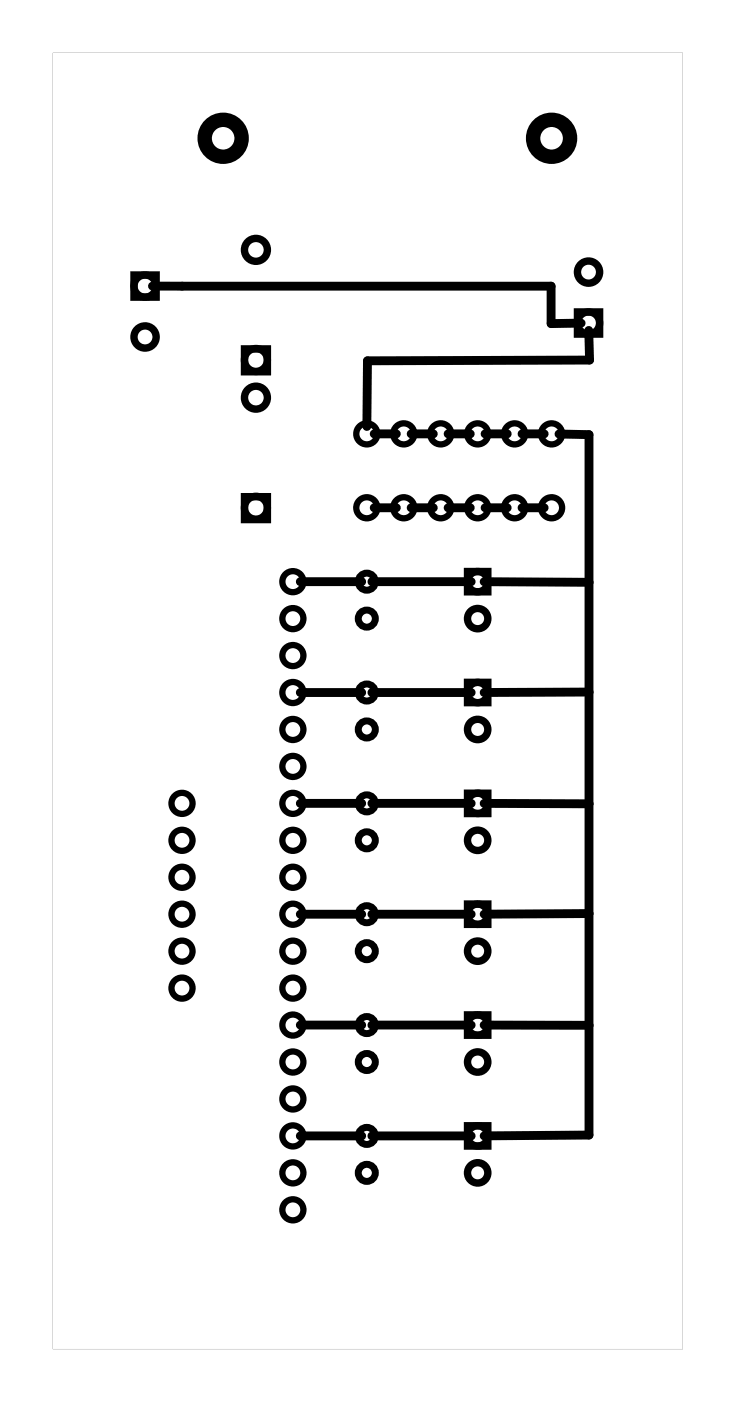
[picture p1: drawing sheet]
<svg xmlns="http://www.w3.org/2000/svg" width="50mm" height="96mm" viewBox="0 0 50 96" stroke-linecap="round" stroke-linejoin="round" font-family="sans-serif">
<path d="M3.6 3.6v89.1h43.3v-89.1zM3.6 3.6h43.3v89.1h-43.3z" fill="#000"/>
<g fill="none" stroke="#000" stroke-width=".51">
<path d="M9.2 18.9h1.5v1.5h-1.5zM16.8 34.1h1.6v1.6h-1.6zM16.8 24h1.6v1.6h-1.6zM32.1 39.3h1.4v1.4h-1.4zM39.7 21.4h1.5v1.6h-1.5zM32.1 46.9h1.4v1.4h-1.4zM32.1 54.5h1.4v1.4h-1.4zM32.1 62.1h1.4v1.4h-1.4zM32.1 69.8h1.4v1.4h-1.4zM32.1 77.4h1.4v1.4h-1.4z"/>
<circle cx="10" cy="19.7" r=".76"/>
<circle cx="17.6" cy="17.2" r=".79"/>
<circle cx="40.4" cy="18.7" r=".76"/>
<circle cx="10" cy="23.2" r=".76"/>
<circle cx="17.6" cy="34.9" r=".79"/>
<circle cx="17.6" cy="24.7" r=".79"/>
<circle cx="17.6" cy="27.3" r=".79"/>
<circle cx="32.8" cy="40" r=".7"/>
<circle cx="40.4" cy="22.2" r=".76"/>
<circle cx="32.8" cy="42.5" r=".7"/>
<circle cx="32.8" cy="50.1" r=".7"/>
<circle cx="32.8" cy="57.8" r=".7"/>
<circle cx="32.8" cy="55.2" r=".7"/>
<circle cx="32.8" cy="47.6" r=".7"/>
<circle cx="32.8" cy="73" r=".7"/>
<circle cx="32.8" cy="65.4" r=".7"/>
<circle cx="32.8" cy="70.5" r=".7"/>
<circle cx="32.8" cy="62.8" r=".7"/>
<circle cx="32.8" cy="78.1" r=".7"/>
<circle cx="32.8" cy="80.6" r=".7"/>
</g>
<g fill="none" stroke="#000" stroke-width=".43">
<circle cx="20.1" cy="40" r=".72"/>
<circle cx="25.2" cy="34.9" r=".72"/>
<circle cx="25.2" cy="29.8" r=".72"/>
<circle cx="27.7" cy="34.9" r=".72"/>
<circle cx="27.7" cy="29.8" r=".72"/>
<circle cx="30.3" cy="34.9" r=".72"/>
<circle cx="30.3" cy="29.8" r=".72"/>
<circle cx="32.8" cy="34.9" r=".72"/>
<circle cx="32.8" cy="29.8" r=".72"/>
<circle cx="35.4" cy="34.9" r=".72"/>
<circle cx="35.4" cy="29.8" r=".72"/>
<circle cx="37.9" cy="29.8" r=".72"/>
<circle cx="37.9" cy="34.9" r=".72"/>
<circle cx="12.5" cy="57.8" r=".72"/>
<circle cx="12.5" cy="55.2" r=".72"/>
<circle cx="20.1" cy="42.5" r=".72"/>
<circle cx="20.1" cy="45.1" r=".72"/>
<circle cx="20.1" cy="47.6" r=".72"/>
<circle cx="20.1" cy="57.8" r=".72"/>
<circle cx="20.1" cy="50.1" r=".72"/>
<circle cx="20.1" cy="52.7" r=".72"/>
<circle cx="20.1" cy="55.2" r=".72"/>
<circle cx="12.5" cy="60.3" r=".72"/>
<circle cx="12.5" cy="62.8" r=".72"/>
<circle cx="12.5" cy="65.4" r=".72"/>
<circle cx="12.5" cy="67.9" r=".72"/>
<circle cx="20.1" cy="73" r=".72"/>
<circle cx="20.1" cy="75.5" r=".72"/>
<circle cx="20.1" cy="78.1" r=".72"/>
<circle cx="20.1" cy="62.8" r=".72"/>
<circle cx="20.1" cy="60.3" r=".72"/>
<circle cx="20.1" cy="65.4" r=".72"/>
<circle cx="20.1" cy="67.9" r=".72"/>
<circle cx="20.1" cy="70.5" r=".72"/>
<circle cx="20.1" cy="80.6" r=".72"/>
<circle cx="20.1" cy="83.2" r=".72"/>
</g>
<g fill="none" stroke="#000" stroke-width=".99" stroke-linecap="butt">
<circle cx="15.3" cy="9.5" r="1.27"/>
<circle cx="37.9" cy="9.5" r="1.27"/>
</g>
<g fill="none" stroke="#000" stroke-width=".48">
<circle cx="25.2" cy="40" r=".59"/>
<circle cx="25.2" cy="55.2" r=".59"/>
<circle cx="25.2" cy="47.6" r=".59"/>
<circle cx="25.2" cy="57.8" r=".59"/>
<circle cx="25.2" cy="42.5" r=".59"/>
<circle cx="25.2" cy="50.1" r=".59"/>
<circle cx="25.2" cy="62.8" r=".59"/>
<circle cx="25.2" cy="70.5" r=".59"/>
<circle cx="25.2" cy="78.1" r=".59"/>
<circle cx="25.2" cy="65.4" r=".59"/>
<circle cx="25.2" cy="73" r=".59"/>
<circle cx="25.2" cy="80.6" r=".59"/>
</g>
<g fill="none" stroke="#000" stroke-width=".61">
<path d="M10.5 19.7h27.4v2.5h2M20.6 40h4.3M25.6 40h6.8M25.7 29.8h1.5M25.7 34.9h1.5M28.3 29.8h1.5M28.3 34.9h1.5M30.8 29.8h1.5M30.8 34.9h1.5M33.3 40h7.2M33.3 29.8h1.6M33.3 34.9h1.6"/>
<path d="M35.9 29.8h1.5M35.9 34.9h1.5M38.4 29.8l2.1 .1v48.1l-7.2 .1M40.5 22.7v2.1h-15.2l-.1 4.5M20.6 47.6h4.3M20.6 55.2h4.3M25.6 47.6h6.8M25.6 55.2h6.8M33.3 55.2l7.2 .1M40.5 47.6h-7.2M20.6 62.8h4.3M20.6 70.5h4.3"/>
<path d="M20.6 78.1h4.3M25.6 62.8h6.8M25.6 70.5h6.8M25.6 78.1h6.8M33.3 70.5h7.2M40.5 62.8h-7.2"/>
</g>
</svg>
